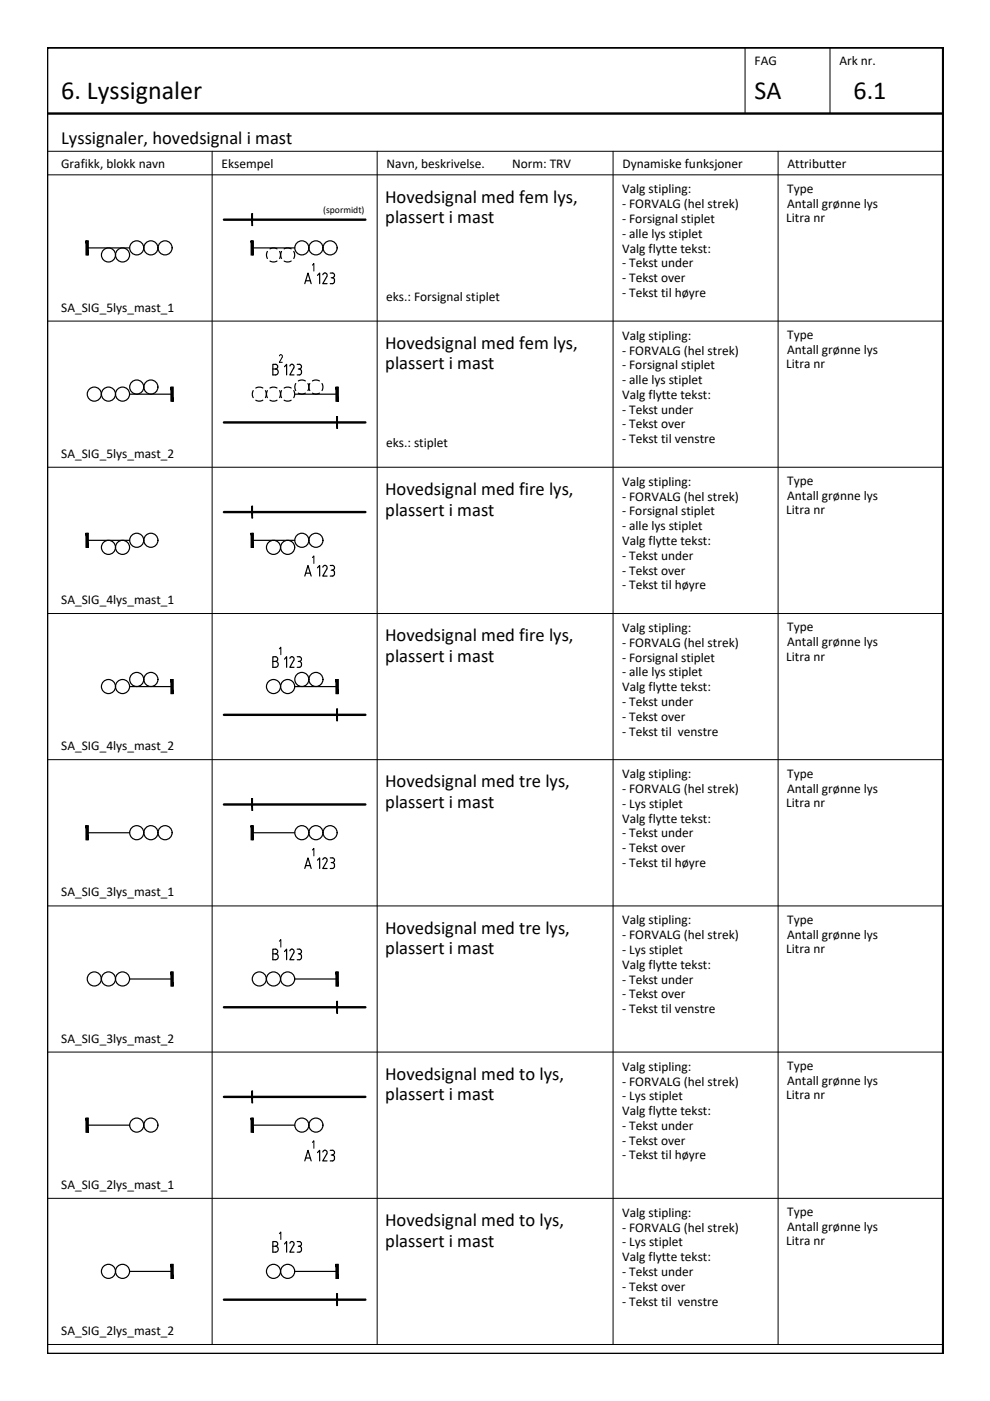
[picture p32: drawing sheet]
<svg xmlns="http://www.w3.org/2000/svg" width="210mm" height="297mm" viewBox="0 0 210 297" stroke-linecap="round" stroke-linejoin="round" font-family="sans-serif">
<defs><g id="words">
<g font-size="5.5">
<text x="13" y="21.1">6. Lyssignaler</text>
<text x="160" y="21.1">SA</text>
<text x="181" y="21.1">6.1</text>
</g>
<g font-size="3.9">
<text x="13" y="30.6">Lyssignaler, hovedsignal i mast</text>
<text x="81.6" y="43">Hovedsignal med fem lys,</text>
<text x="81.7" y="47.3">plassert i mast</text>
<text x="81.6" y="74">Hovedsignal med fem lys,</text>
<text x="81.7" y="78.3">plassert i mast</text>
<text x="81.6" y="105">Hovedsignal med fire lys,</text>
<text x="81.7" y="109.3">plassert i mast</text>
<text x="81.6" y="136">Hovedsignal med fire lys,</text>
<text x="81.7" y="140.3">plassert i mast</text>
<text x="81.6" y="166.9">Hovedsignal med tre lys,</text>
<text x="81.7" y="171.3">plassert i mast</text>
<text x="81.6" y="197.9">Hovedsignal med tre lys,</text>
<text x="81.7" y="202.3">plassert i mast</text>
<text x="81.6" y="228.9">Hovedsignal med to lys,</text>
<text x="81.7" y="233.3">plassert i mast</text>
<text x="81.6" y="259.9">Hovedsignal med to lys,</text>
<text x="81.7" y="264.3">plassert i mast</text>
</g>
<g font-size="2.8">
<text x="160" y="13.9">FAG</text>
<text x="178" y="13.9">Ark nr.</text>
<text x="13" y="35.6">Grafikk, blokk navn</text>
<text x="47" y="35.6">Eksempel</text>
<text x="82" y="35.6">Navn, beskrivelse.</text>
<text x="108.6" y="35.6">Norm: TRV</text>
<text x="132" y="35.6">Dynamiske funksjoner</text>
<text x="167" y="35.6">Attributter</text>
<text x="131.9" y="41">Valg stipling:</text>
<text x="166.9" y="40.9">Type</text>
<text x="131.9" y="44.2">- FORVALG (hel strek)</text>
<text x="131.9" y="47.3">- Forsignal stiplet</text>
<text x="166.7" y="47.1">Litra nr</text>
<text x="166.9" y="44">Antall grønne lys</text>
<text x="131.9" y="50.4">- alle lys stiplet</text>
<text x="131.9" y="53.6">Valg flytte tekst:</text>
<text x="131.9" y="56.7">- Tekst under</text>
<text x="131.9" y="59.8">- Tekst over</text>
<text x="81.9" y="63.8">eks.: Forsignal stiplet</text>
<text x="131.9" y="62.9">- Tekst til høyre</text>
<text x="13" y="66.1">SA_SIG_5lys_mast_1</text>
<text x="131.9" y="72">Valg stipling:</text>
<text x="166.9" y="71.9">Type</text>
<text x="131.9" y="75.2">- FORVALG (hel strek)</text>
<text x="166.9" y="75">Antall grønne lys</text>
<text x="131.9" y="78.3">- Forsignal stiplet</text>
<text x="131.9" y="81.4">- alle lys stiplet</text>
<text x="166.7" y="78.1">Litra nr</text>
<text x="131.9" y="87.7">- Tekst under</text>
<text x="131.9" y="84.6">Valg flytte tekst:</text>
<text x="81.9" y="94.8">eks.: stiplet</text>
<text x="131.9" y="90.8">- Tekst over</text>
<text x="131.9" y="93.9">- Tekst til venstre</text>
<text x="13" y="97.1">SA_SIG_5lys_mast_2</text>
<text x="131.9" y="106.2">- FORVALG (hel strek)</text>
<text x="131.9" y="103">Valg stipling:</text>
<text x="166.9" y="106">Antall grønne lys</text>
<text x="166.9" y="102.9">Type</text>
<text x="131.9" y="109.3">- Forsignal stiplet</text>
<text x="131.9" y="112.4">- alle lys stiplet</text>
<text x="166.7" y="109.1">Litra nr</text>
<text x="131.9" y="118.7">- Tekst under</text>
<text x="131.9" y="115.6">Valg flytte tekst:</text>
<text x="131.9" y="121.8">- Tekst over</text>
<text x="131.9" y="124.9">- Tekst til høyre</text>
<text x="13" y="128.1">SA_SIG_4lys_mast_1</text>
<text x="131.9" y="137.2">- FORVALG (hel strek)</text>
<text x="131.9" y="134">Valg stipling:</text>
<text x="166.9" y="137">Antall grønne lys</text>
<text x="166.9" y="133.9">Type</text>
<text x="131.9" y="140.3">- Forsignal stiplet</text>
<text x="131.9" y="143.4">- alle lys stiplet</text>
<text x="166.7" y="140.1">Litra nr</text>
<text x="131.9" y="149.7">- Tekst under</text>
<text x="131.9" y="146.6">Valg flytte tekst:</text>
<text x="131.9" y="152.8">- Tekst over</text>
<text x="131.9" y="155.9">- Tekst til venstre</text>
<text x="13" y="159.1">SA_SIG_4lys_mast_2</text>
<text x="131.9" y="165">Valg stipling:</text>
<text x="166.9" y="164.9">Type</text>
<text x="131.9" y="168.2">- FORVALG (hel strek)</text>
<text x="131.9" y="171.3">- Lys stiplet</text>
<text x="166.7" y="171.1">Litra nr</text>
<text x="166.9" y="168">Antall grønne lys</text>
<text x="131.9" y="177.6">- Tekst under</text>
<text x="131.9" y="174.4">Valg flytte tekst:</text>
<text x="131.9" y="180.7">- Tekst over</text>
<text x="131.9" y="183.8">- Tekst til høyre</text>
<text x="13" y="190.1">SA_SIG_3lys_mast_1</text>
<text x="131.9" y="196">Valg stipling:</text>
<text x="166.9" y="195.9">Type</text>
<text x="131.9" y="199.2">- FORVALG (hel strek)</text>
<text x="131.9" y="202.3">- Lys stiplet</text>
<text x="166.7" y="202.1">Litra nr</text>
<text x="166.9" y="199">Antall grønne lys</text>
<text x="131.9" y="208.6">- Tekst under</text>
<text x="131.9" y="205.4">Valg flytte tekst:</text>
<text x="131.9" y="211.7">- Tekst over</text>
<text x="131.9" y="214.8">- Tekst til venstre</text>
<text x="13" y="221.1">SA_SIG_3lys_mast_2</text>
<text x="131.9" y="227">Valg stipling:</text>
<text x="166.9" y="226.9">Type</text>
<text x="131.9" y="230.2">- FORVALG (hel strek)</text>
<text x="131.9" y="233.3">- Lys stiplet</text>
<text x="166.7" y="233.1">Litra nr</text>
<text x="166.9" y="230">Antall grønne lys</text>
<text x="131.9" y="239.6">- Tekst under</text>
<text x="131.9" y="236.4">Valg flytte tekst:</text>
<text x="131.9" y="242.7">- Tekst over</text>
<text x="131.9" y="245.8">- Tekst til høyre</text>
<text x="13" y="252.1">SA_SIG_2lys_mast_1</text>
<text x="131.9" y="258">Valg stipling:</text>
<text x="166.9" y="257.9">Type</text>
<text x="131.9" y="261.2">- FORVALG (hel strek)</text>
<text x="166.9" y="261">Antall grønne lys</text>
<text x="131.9" y="264.3">- Lys stiplet</text>
<text x="131.9" y="267.4">Valg flytte tekst:</text>
<text x="166.7" y="264.1">Litra nr</text>
<text x="131.9" y="270.6">- Tekst under</text>
<text x="131.9" y="273.7">- Tekst over</text>
<text x="131.9" y="276.8">- Tekst til venstre</text>
<text x="13" y="283.1">SA_SIG_2lys_mast_2</text>
</g>
<text font-size="2" x="68.5" y="45.1">(spormidt)</text>
</g></defs>
<!-- layer: RAMME -->
<path d="M10 10.1h190v276.9h-190zM10 24.1h189.9" fill="none" stroke="#000" stroke-width=".51"/>
<!-- layer: RAMME SYMBOLER -->
<g fill="none" stroke="#000" stroke-width=".21">
<path d="M158 10.1v14M176 10.1v14M10 32.1h189.9M10 37.1h189.9M45 32.1v253M80 32.1v253M130 32.1v253M165 32.1v253M10 68.1h189.9M10 99.1h189.9M10 130.1h189.9M10 161.1h189.9"/>
<path d="M10 192.1h189.9M10 223.1h189.9M10 254.1h189.9M10 285.1h189.9"/>
</g>
<!-- layer: SIG-Signaler -->
<g fill="none" stroke="#000" stroke-width=".25">
<path d="M18.5 52.6h9M18.5 51.1v3M53.5 52.6h9M53.5 51.1v3M56.7 53.3a1.49 1.49 0 0 0 0 1.5M57.2 52.8a1.49 1.49 0 0 1 1.5 0M57.2 55.3a1.49 1.49 0 0 0 1.5 0M59.3 53.3a1.49 1.49 0 0 1 0 1.5M59.7 53.3a1.49 1.49 0 0 0 0 1.5M60.2 52.8a1.49 1.49 0 0 1 1.5 0M60.2 55.3a1.49 1.49 0 0 0 1.5 0M62.3 53.3a1.49 1.49 0 0 1 0 1.5"/>
<path d="M27.5 83.6h9M36.5 82.1v3M53.7 82.8a1.49 1.49 0 0 0 0 1.5M54.2 84.9a1.49 1.49 0 0 0 1.5 0M54.2 82.3a1.49 1.49 0 0 1 1.5 0M56.3 82.8a1.49 1.49 0 0 1 0 1.5M56.7 82.8a1.49 1.49 0 0 0 0 1.5M57.2 84.9a1.49 1.49 0 0 0 1.5 0M57.2 82.3a1.49 1.49 0 0 1 1.5 0M59.3 82.8a1.49 1.49 0 0 1 0 1.5M59.7 82.8a1.49 1.49 0 0 0 0 1.5M60.2 84.9a1.49 1.49 0 0 0 1.5 0"/>
<path d="M60.2 82.3a1.49 1.49 0 0 1 1.5 0M62.3 82.8a1.49 1.49 0 0 1 0 1.5M62.5 83.6h9M62.7 81.3a1.49 1.49 0 0 0 0 1.5M63.3 83.4a1.49 1.49 0 0 0 1.4 0M63.3 80.8a1.49 1.49 0 0 1 1.4 0M65.3 81.3a1.49 1.49 0 0 1 0 1.5M65.7 81.3a1.49 1.49 0 0 0 0 1.5M66.2 83.4a1.49 1.49 0 0 0 1.5 0M66.2 80.8a1.49 1.49 0 0 1 1.5 0M68.3 81.3a1.49 1.49 0 0 1 0 1.5M71.5 82.1v3"/>
<path d="M18.5 113.1v3M18.5 114.6h9M53.5 113.1v3M53.5 114.6h9M27.5 145.6h9M36.5 144.1v3M62.5 145.6h9M71.5 144.1v3M18.5 175.1v3M18.5 176.6h9M53.5 175.1v3M53.5 176.6h9"/>
<path d="M27.5 207.6h9M36.5 206.1v3M62.5 207.6h9M71.5 206.1v3M18.5 237.1v3M18.5 238.6h9M53.5 237.1v3M53.5 238.6h9M27.5 269.6h9M36.5 268.1v3M62.5 269.6h9M71.5 268.1v3"/>
<circle cx="23" cy="54.1" r="1.49"/>
<circle cx="26" cy="54.1" r="1.49"/>
<circle cx="29" cy="52.6" r="1.49"/>
<circle cx="32" cy="52.6" r="1.49"/>
<circle cx="35" cy="52.6" r="1.49"/>
<circle cx="64" cy="52.6" r="1.49"/>
<circle cx="67" cy="52.6" r="1.49"/>
<circle cx="70" cy="52.6" r="1.49"/>
<circle cx="20" cy="83.6" r="1.49"/>
<circle cx="23" cy="83.6" r="1.49"/>
<circle cx="26" cy="83.6" r="1.49"/>
<circle cx="29" cy="82.1" r="1.49"/>
<circle cx="32" cy="82.1" r="1.49"/>
<circle cx="23" cy="116.1" r="1.49"/>
<circle cx="26" cy="116.1" r="1.49"/>
<circle cx="29" cy="114.6" r="1.49"/>
<circle cx="32" cy="114.6" r="1.49"/>
<circle cx="58" cy="116.1" r="1.49"/>
<circle cx="61" cy="116.1" r="1.49"/>
<circle cx="64" cy="114.6" r="1.49"/>
<circle cx="67" cy="114.6" r="1.49"/>
<circle cx="23" cy="145.6" r="1.49"/>
<circle cx="26" cy="145.6" r="1.49"/>
<circle cx="29" cy="144.1" r="1.49"/>
<circle cx="32" cy="144.1" r="1.49"/>
<circle cx="58" cy="145.6" r="1.49"/>
<circle cx="61" cy="145.6" r="1.49"/>
<circle cx="64" cy="144.1" r="1.49"/>
<circle cx="67" cy="144.1" r="1.49"/>
<circle cx="29" cy="176.5" r="1.49"/>
<circle cx="32" cy="176.5" r="1.49"/>
<circle cx="35" cy="176.5" r="1.49"/>
<circle cx="64" cy="176.5" r="1.49"/>
<circle cx="67" cy="176.5" r="1.49"/>
<circle cx="70" cy="176.5" r="1.49"/>
<circle cx="20" cy="207.6" r="1.49"/>
<circle cx="23" cy="207.6" r="1.49"/>
<circle cx="26" cy="207.6" r="1.49"/>
<circle cx="55" cy="207.6" r="1.49"/>
<circle cx="58" cy="207.6" r="1.49"/>
<circle cx="61" cy="207.6" r="1.49"/>
<circle cx="29" cy="238.5" r="1.49"/>
<circle cx="32" cy="238.5" r="1.49"/>
<circle cx="64" cy="238.5" r="1.49"/>
<circle cx="67" cy="238.5" r="1.49"/>
<circle cx="23" cy="269.6" r="1.49"/>
<circle cx="26" cy="269.6" r="1.49"/>
<circle cx="58" cy="269.6" r="1.49"/>
<circle cx="61" cy="269.6" r="1.49"/>
</g>
<g fill="#000" stroke="#000" stroke-width=".21">
<path d="M18.2 51.1l.5 3v-3zM18.2 51.1l.5 3h-.5z"/>
<path d="M53.2 51.1l.5 3v-3zM53.2 51.1l.5 3h-.5z"/>
<path d="M36.2 82.1l.5 3v-3zM36.2 82.1l.5 3h-.5z"/>
<path d="M71.2 82.1l.5 3v-3zM71.2 82.1l.5 3h-.5z"/>
<path d="M18.2 113.1l.5 3v-3zM18.2 113.1l.5 3h-.5z"/>
<path d="M53.2 113.1l.5 3v-3zM53.2 113.1l.5 3h-.5z"/>
<path d="M36.2 144.1l.5 3v-3zM36.2 144.1l.5 3h-.5z"/>
<path d="M71.2 144.1l.5 3v-3zM71.2 144.1l.5 3h-.5z"/>
<path d="M18.2 175.1l.5 3v-3zM18.2 175.1l.5 3h-.5z"/>
<path d="M53.2 175.1l.5 3v-3zM53.2 175.1l.5 3h-.5z"/>
<path d="M36.2 206.1l.5 3v-3zM36.2 206.1l.5 3h-.5z"/>
<path d="M71.2 206.1l.5 3v-3zM71.2 206.1l.5 3h-.5z"/>
<path d="M18.2 237.1l.5 3v-3zM18.2 237.1l.5 3h-.5z"/>
<path d="M53.2 237.1l.5 3v-3zM53.2 237.1l.5 3h-.5z"/>
<path d="M36.2 268.1l.5 3v-3zM36.2 268.1l.5 3h-.5z"/>
<path d="M71.2 268.1l.5 3v-3zM71.2 268.1l.5 3h-.5z"/>
</g>
<!-- layer: SIG_ATT_Tekst25 -->
<g fill="none" stroke="#000" stroke-width=".25">
<path d="M64.8 59.5h1M67.3 58.4l.5-.5v2.2M68.4 58.3a.47 .47 0 0 1 .7-.4 .47 .47 0 0 1 .2 .7M69.3 58.7l-.9 1.4h.9M70 57.9h.5M70.2 58.9h.3M70.5 57.9a.5 .5 0 0 1 .4 .5 .5 .5 0 0 1-.4 .5l.4 .2v.3M70.9 59.4a.54 .54 0 0 1-.4 .7M57.8 77.2h.6a.5 .5 0 0 1 .5 .5 .5 .5 0 0 1-.5 .5 .63 .63 0 0 1 .6 .7 .63 .63 0 0 1-.6 .6h-.6zM57.8 78.2h.6M60.3 77.8l.5-.6v2.3M61.5 77.6a.47 .47 0 0 1 .6-.3 .47 .47 0 0 1 .2 .7l-.9 1.5h.9"/>
<path d="M63 77.2h.5a.5 .5 0 0 1 .4 .5 .5 .5 0 0 1-.4 .5M63.2 78.2h.3M63.5 78.2l.4 .3v.2M63.9 78.7a.56 .56 0 0 1-.4 .8h-.5M64.6 60.1l.7-2.2 .7 2.2M70 60.1h.5M70 119.9h.5M70.5 119.9a.5 .5 0 0 1 .4 .5 .5 .5 0 0 1-.4 .5M57.8 139.2h.6a.5 .5 0 0 1 .5 .5 .5 .5 0 0 1-.5 .5 .63 .63 0 0 1 .6 .7 .63 .63 0 0 1-.6 .6h-.6zM60.3 139.7l.5-.5v2.3M61.5 139.6a.47 .47 0 0 1 .6-.3 .47 .47 0 0 1 .2 .7l-.9 1.5h.9M63 139.2h.5a.5 .5 0 0 1 .4 .5 .5 .5 0 0 1-.4 .5"/>
<path d="M64.6 122.1l.7-2.2 .7 2.2M64.8 121.5h1M67.3 120.4l.5-.5v2.2M68.4 120.3a.47 .47 0 0 1 .7-.4 .47 .47 0 0 1 .2 .7l-.9 1.5h.9M70 122.1h.5M70.2 120.9h.3M70.5 120.9a.65 .65 0 0 1 .4 .6 .65 .65 0 0 1-.4 .6M57.8 140.2h.6M63.2 140.2h.3M63.5 140.2a.65 .65 0 0 1 .4 .7 .65 .65 0 0 1-.4 .6h-.5M64.6 184.1l.7-2.2 .7 2.2M64.8 183.5h1"/>
<path d="M67.3 182.4l.5-.5v2.2M68.4 182.2a.47 .47 0 0 1 .7-.3 .47 .47 0 0 1 .2 .7l-.9 1.5h.9M70 181.9h.5M70 184.1h.5M70.2 182.9h.3M70.5 181.9a.5 .5 0 0 1 .4 .5 .5 .5 0 0 1-.4 .5 .67 .67 0 0 1 .4 .6 .67 .67 0 0 1-.4 .6M57.8 201.2h.6a.5 .5 0 0 1 .5 .5 .5 .5 0 0 1-.5 .5 .63 .63 0 0 1 .6 .7 .63 .63 0 0 1-.6 .6h-.6zM57.8 202.2h.6M60.3 201.7l.5-.5v2.3M61.9 201.2l.3 .2 .1 .4-.9 1.7h.9M61.9 201.2l-.4 .4M63 201.2h.5a.5 .5 0 0 1 .4 .5 .5 .5 0 0 1-.4 .5"/>
<path d="M63.2 202.2h.3M63.5 202.2a.57 .57 0 0 1 .4 .8M63.9 203l-.2 .4-.7 .1M64.6 246.1l.7-2.2 .7 2.2M64.8 245.5h1M67.3 244.4l.5-.5v2.2M68.4 244.2a.47 .47 0 0 1 .7-.3 .47 .47 0 0 1 .2 .7M69.3 244.7l-.9 1.4h.9M70 243.9h.5M70 246.1h.5M70.2 244.9h.3M70.5 243.9a.5 .5 0 0 1 .4 .5 .5 .5 0 0 1-.4 .5l.4 .2v.3"/>
<path d="M70.9 245.4a.54 .54 0 0 1-.4 .7M57.8 263.2h.6a.5 .5 0 0 1 .5 .5 .5 .5 0 0 1-.5 .5 .63 .63 0 0 1 .6 .7 .63 .63 0 0 1-.6 .6h-.6zM57.8 264.2h.6M60.3 263.7l.5-.5v2.3M61.5 263.6a.47 .47 0 0 1 .6-.3 .47 .47 0 0 1 .2 .7l-.9 1.5h.9M63 263.2h.5a.5 .5 0 0 1 .4 .5 .5 .5 0 0 1-.4 .5M63.2 264.2h.3M63.5 264.2l.4 .3v.2M63.9 264.7a.56 .56 0 0 1-.4 .8h-.5"/>
</g>
<!-- layer: SIG_ATT_Tekst18 -->
<path d="M66.2 56.2l.3-.3v1.6M59.6 75.2a.35 .35 0 0 1 .2 .5l-.6 1.1h.7M59.6 75.2l-.4 .3M66.2 118.2l.3-.3v1.6M59.2 137.6l.3-.4v1.6M59.2 199.6l.3-.4v1.6M66.2 180.2l.3-.3v1.6M66.2 242.2l.3-.3v1.6M59.2 261.6l.3-.4v1.6" fill="none" stroke="#000" stroke-width=".21"/>
<!-- layer: SIG-SPOR enlinje -->
<path d="M47.5 46.6h30M47.5 89.6h30M47.5 108.6h30M47.5 151.6h30M47.5 170.6h30M47.5 213.6h30M47.5 232.6h30M47.5 275.6h30" fill="none" stroke="#000" stroke-width=".51"/>
<!-- layer: SIG-Sporavsnitt -->
<path d="M53.5 45.3v2.5M71.5 88.3v2.5M53.5 107.3v2.5M71.5 150.3v2.5M53.5 169.3v2.5M71.5 212.3v2.5M53.5 231.3v2.5M71.5 274.3v2.5" fill="none" stroke="#000" stroke-width=".25"/>
<g fill="#000" stroke="#000" stroke-width=".21">
<path d="M53.4 45.3v2.5h.2zM53.4 45.3h.2v2.5z"/>
<path d="M71.4 88.3v2.5h.2zM71.4 88.3h.2v2.5z"/>
<path d="M53.4 107.3v2.5h.2zM53.4 107.3h.2v2.5z"/>
<path d="M71.4 150.3v2.5h.2zM71.4 150.3h.2v2.5z"/>
<path d="M53.4 169.3v2.5h.2zM53.4 169.3h.2v2.5z"/>
<path d="M71.4 212.3v2.5h.2zM71.4 212.3h.2v2.5z"/>
<path d="M53.4 231.3v2.5h.2zM53.4 231.3h.2v2.5z"/>
<path d="M71.4 274.3v2.5h.2zM71.4 274.3h.2v2.5z"/>
</g>
<use href="#words"/>
</svg>
